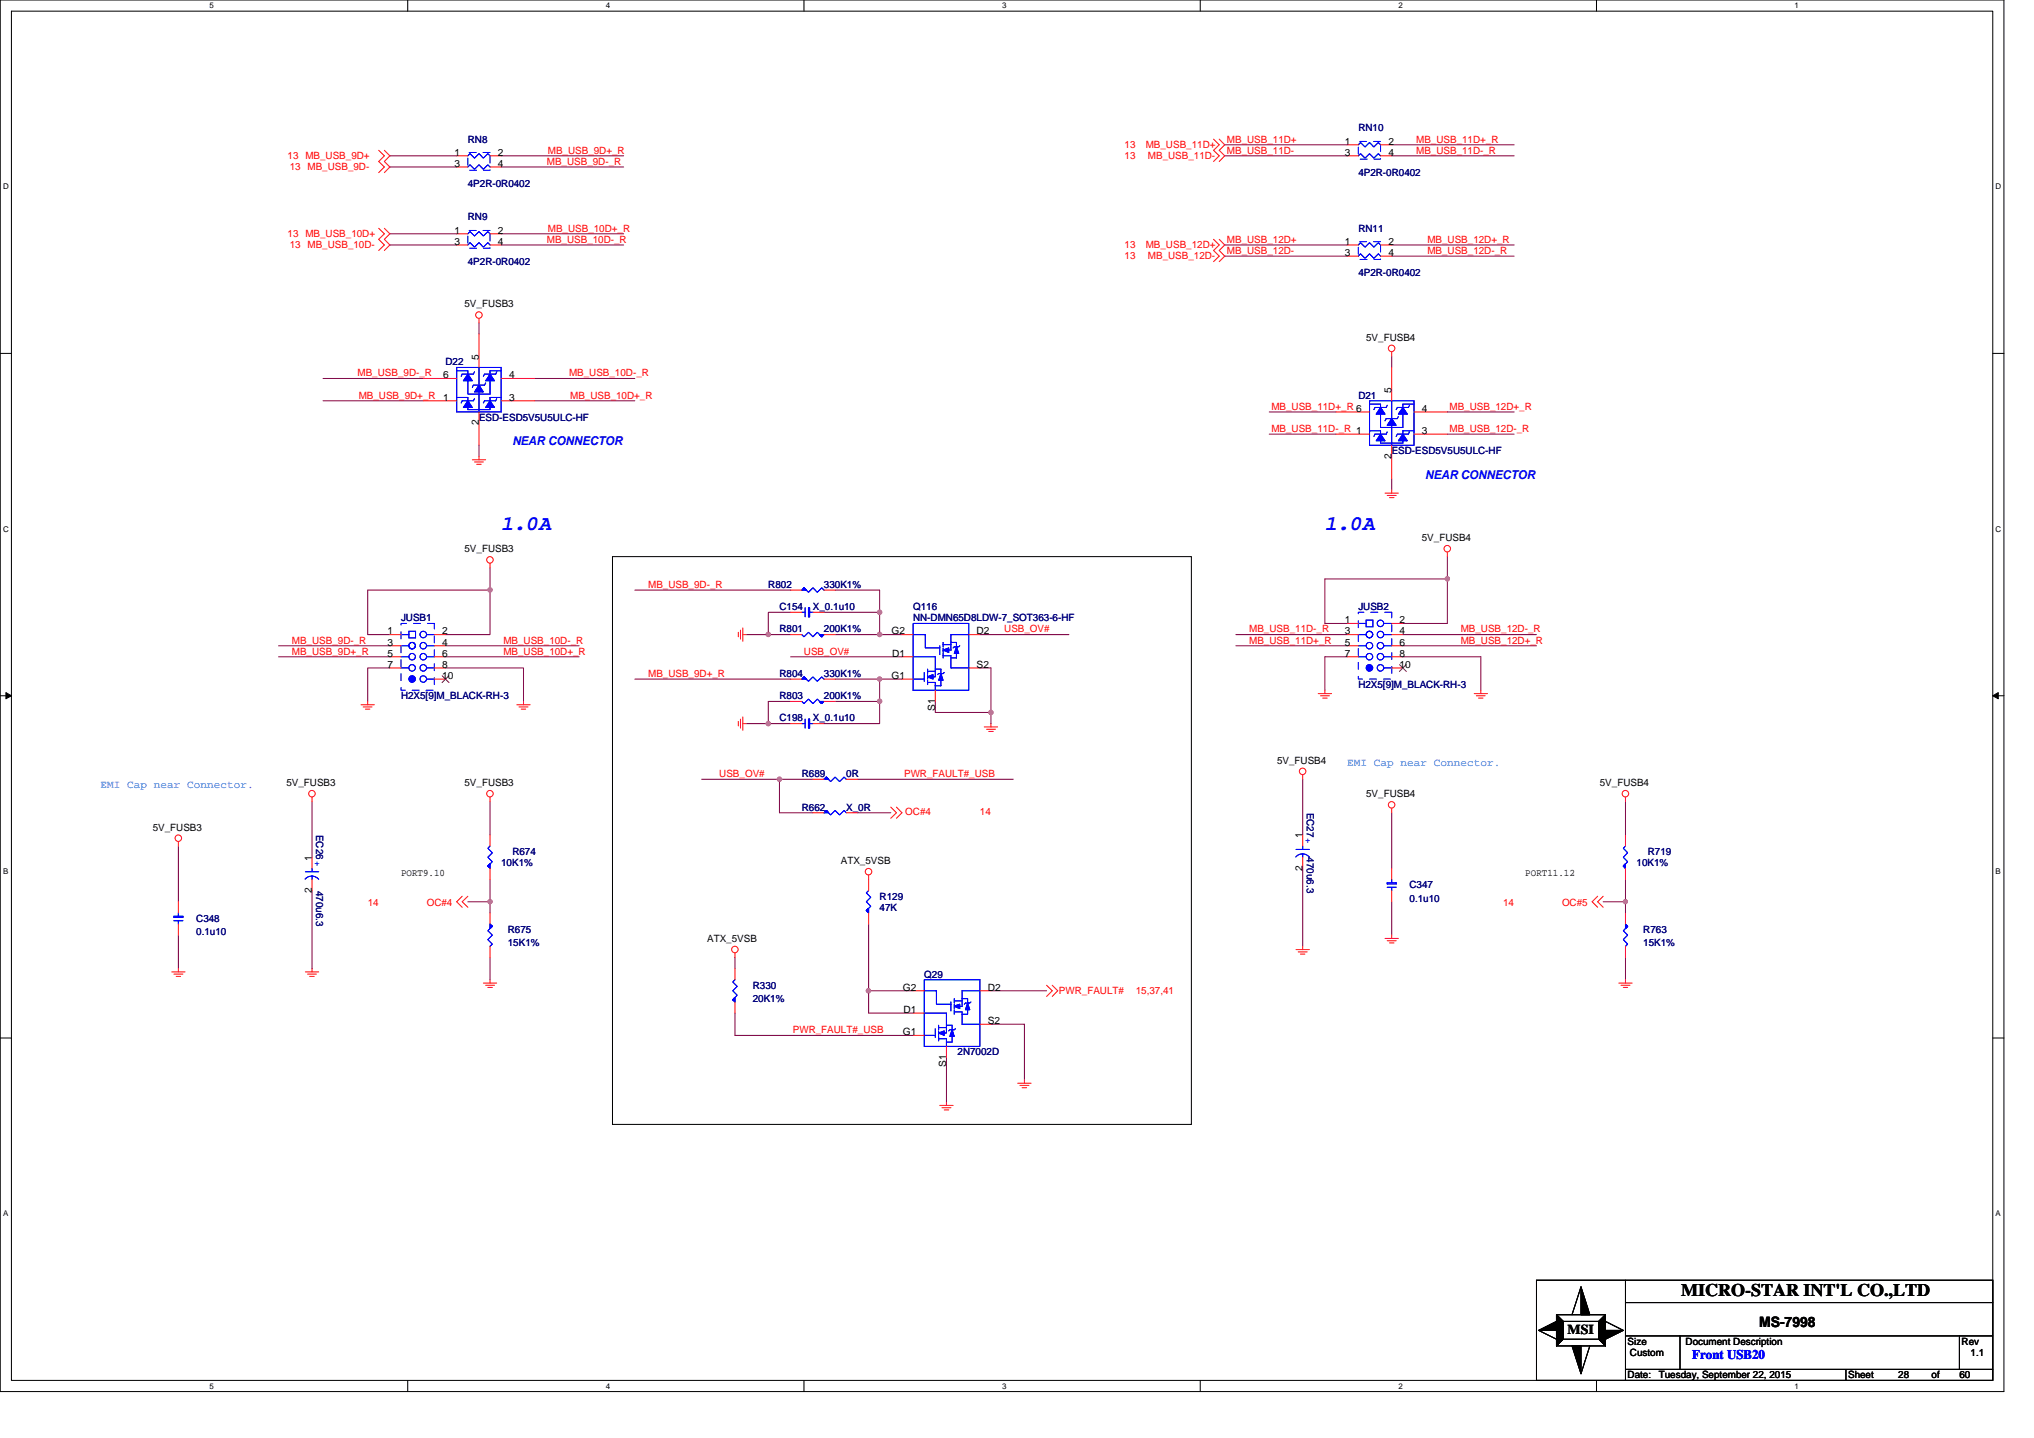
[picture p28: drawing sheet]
<svg xmlns="http://www.w3.org/2000/svg" width="297mm" height="210mm" viewBox="0 0 297 210" stroke-linecap="round" stroke-linejoin="round" font-family="sans-serif">
<defs><g id="words">
<g font-size="3.1" fill="#00f">
<text x="73.2" y="77.4">1.0A</text>
<text x="193.5" y="77.4">1.0A</text>
</g>
<text font-size="2.6" x="245.5" y="189.3">MICRO-STAR INT'L CO.,LTD</text>
<text font-size="2.1" x="256.9" y="193.8">MS-7998</text>
<text font-size="2" x="228.9" y="194.8">MSI</text>
<text font-size="1.9" fill="#00f" x="247.1" y="198.5">Front USB20</text>
<g font-size="1.8" fill="#00f">
<text x="74.8" y="65">NEAR CONNECTOR</text>
<text x="208.1" y="69.9">NEAR CONNECTOR</text>
</g>
<g font-size="1.6" fill="#0080ff">
<text x="196.7" y="111.8">EMI Cap near Connector.</text>
<text x="14.7" y="115.1">EMI Cap near Connector.</text>
</g>
<g font-size="1.5" fill="#f00">
<text x="42" y="23.3">13 MB_USB_9D+</text>
<text x="80" y="22.4">MB_USB_9D+_R</text>
<text x="164.2" y="23.3">13</text>
<text x="164.2" y="21.6">13</text>
<text x="167.3" y="21.6">MB_USB_11D+</text>
<text x="167.6" y="23.3">MB_USB_11D-</text>
<text x="179.2" y="20.8">MB_USB_11D+</text>
<text x="179.2" y="22.4">MB_USB_11D-</text>
<text x="206.8" y="22.4">MB_USB_11D-_R</text>
<text x="206.8" y="20.8">MB_USB_11D+_R</text>
<text x="42.3" y="24.9">13 MB_USB_9D-</text>
<text x="79.9" y="24.1">MB_USB_9D-_R</text>
<text x="42" y="34.6">13 MB_USB_10D+</text>
<text x="79.9" y="35.5">MB_USB_10D-_R</text>
<text x="80" y="33.8">MB_USB_10D+_R</text>
<text x="179.2" y="35.5">MB_USB_12D+</text>
<text x="208.4" y="35.5">MB_USB_12D+_R</text>
<text x="42.3" y="36.3">13 MB_USB_10D-</text>
<text x="164.2" y="37.9">13</text>
<text x="164.2" y="36.3">13</text>
<text x="167.3" y="36.3">MB_USB_12D+</text>
<text x="167.6" y="37.9">MB_USB_12D-</text>
<text x="179.2" y="37.1">MB_USB_12D-</text>
<text x="208.4" y="37.1">MB_USB_12D-_R</text>
<text x="52.2" y="54.9">MB_USB_9D-_R</text>
<text x="52.4" y="58.2">MB_USB_9D+_R</text>
<text x="83.1" y="54.9">MB_USB_10D-_R</text>
<text x="83.3" y="58.2">MB_USB_10D+_R</text>
<text x="185.7" y="59.8">MB_USB_11D+_R 6</text>
<text x="211.7" y="59.8">MB_USB_12D+_R</text>
<text x="185.7" y="63.1">MB_USB_11D-_R 1</text>
<text x="211.7" y="63.1">MB_USB_12D-_R</text>
<text x="94.7" y="85.9">MB_USB_9D-_R</text>
<text x="42.6" y="95.6">MB_USB_9D+_R</text>
<text x="42.6" y="94">MB_USB_9D-_R</text>
<text x="73.5" y="94">MB_USB_10D-_R</text>
<text x="73.5" y="95.6">MB_USB_10D+_R</text>
<text x="117.4" y="95.6">USB_OV#</text>
<text x="146.7" y="92.4">USB_OV#</text>
<text x="182.4" y="94">MB_USB_11D+_R</text>
<text x="182.4" y="92.4">MB_USB_11D-_R</text>
<text x="213.3" y="92.4">MB_USB_12D-_R</text>
<text x="213.3" y="94">MB_USB_12D+_R</text>
<text x="94.7" y="98.8">MB_USB_9D+_R</text>
<text x="105" y="113.5">USB_OV#</text>
<text x="132" y="113.5">PWR_FAULT#_USB</text>
<text x="132.2" y="119">OC#4</text>
<text x="143.1" y="119">14</text>
<text x="53.7" y="132.3">14</text>
<text x="62.3" y="132.3">OC#4</text>
<text x="219.5" y="132.3">14</text>
<text x="228.1" y="132.3">OC#5</text>
<text x="154.6" y="145.2">PWR_FAULT#</text>
<text x="165.9" y="145.2">15,37,41</text>
<text x="115.8" y="150.9">PWR_FAULT#_USB</text>
</g>
<g font-size="1.5">
<text x="66.4" y="22.7">1</text>
<text x="72.7" y="22.7">2</text>
<text x="196.4" y="21.1">1</text>
<text x="196.4" y="22.7">3</text>
<text x="202.8" y="21.1">2</text>
<text x="202.8" y="22.7">4</text>
<text x="66.4" y="24.4">3</text>
<text x="72.7" y="24.4">4</text>
<text x="66.4" y="34.1">1</text>
<text x="66.4" y="35.8">3</text>
<text x="72.7" y="34.1">2</text>
<text x="72.7" y="35.8">4</text>
<text x="196.4" y="35.8">1</text>
<text x="202.8" y="35.8">2</text>
<text x="196.4" y="37.4">3</text>
<text x="202.8" y="37.4">4</text>
<text x="67.8" y="44.9">5V_FUSB3</text>
<text x="69.9" y="52.5" transform="rotate(-90 69.9 52.5)">5</text>
<text x="199.5" y="49.8">5V_FUSB4</text>
<text x="64.7" y="55.2">6</text>
<text x="64.7" y="58.5">1</text>
<text x="74.3" y="58.5">3</text>
<text x="74.3" y="55.2">4</text>
<text x="203.2" y="57.4" transform="rotate(-90 203.2 57.4)">5</text>
<text x="69.9" y="62.1" transform="rotate(-90 69.9 62.1)">2</text>
<text x="207.6" y="63.4">3</text>
<text x="207.6" y="60.1">4</text>
<text x="203.2" y="67" transform="rotate(-90 203.2 67)">2</text>
<text x="67.8" y="80.6">5V_FUSB3</text>
<text x="207.6" y="79">5V_FUSB4</text>
<text x="56.6" y="92.6">1</text>
<text x="56.6" y="94.3">3</text>
<text x="56.6" y="95.9">5</text>
<text x="64.6" y="92.6">2</text>
<text x="64.6" y="94.3">4</text>
<text x="64.6" y="95.9">6</text>
<text x="130.2" y="92.6">G2</text>
<text x="130.3" y="95.9">D1</text>
<text x="142.6" y="92.6">D2</text>
<text x="196.4" y="91">1</text>
<text x="196.4" y="92.6">3</text>
<text x="196.4" y="95.9">7</text>
<text x="196.4" y="94.3">5</text>
<text x="204.4" y="91">2</text>
<text x="204.4" y="92.6">4</text>
<text x="204.4" y="94.3">6</text>
<text x="204.4" y="95.9">8</text>
<text x="56.6" y="97.5">7</text>
<text x="64.6" y="97.5">8</text>
<text x="64.6" y="99.1">10</text>
<text x="130.2" y="99.1">G1</text>
<text x="142.6" y="97.5">S2</text>
<text x="204.4" y="97.5">10</text>
<text x="136.6" y="103.8" transform="rotate(-90 136.6 103.8)">S1</text>
<text x="186.5" y="111.5">5V_FUSB4</text>
<text x="41.8" y="114.8">5V_FUSB3</text>
<text x="67.8" y="114.8">5V_FUSB3</text>
<text x="199.5" y="116.4">5V_FUSB4</text>
<text x="233.6" y="114.8">5V_FUSB4</text>
<text x="22.3" y="121.3">5V_FUSB3</text>
<text x="45.5" y="125.7" transform="rotate(-90 45.5 125.7)">1</text>
<text x="190.2" y="122.4" transform="rotate(-90 190.2 122.4)">1</text>
<text x="45.5" y="130.4" transform="rotate(-90 45.5 130.4)">2</text>
<text x="58.6" y="128">PORT9.10</text>
<text x="122.8" y="126.2">ATX_5VSB</text>
<text x="190.2" y="127.1" transform="rotate(-90 190.2 127.1)">2</text>
<text x="222.8" y="128">PORT11.12</text>
<text x="103.3" y="137.5">ATX_5VSB</text>
<text x="131.8" y="144.7">G2</text>
<text x="131.9" y="147.9">D1</text>
<text x="144.2" y="149.5">S2</text>
<text x="144.2" y="144.7">D2</text>
<text x="131.8" y="151.2">G1</text>
<text x="138.2" y="155.8" transform="rotate(-90 138.2 155.8)">S1</text>
<text x="237.7" y="196.4">Size</text>
<text x="246.2" y="196.4">Document Description</text>
<text x="286.5" y="196.4">Rev</text>
<text x="237.7" y="201.3">Date:</text>
<text x="238" y="198">Custom</text>
<text x="242.2" y="201.3">Tuesday, September 22, 2015</text>
<text x="269.9" y="201.3">Sheet</text>
<text x="277.2" y="201.3">28</text>
<text x="282.1" y="201.3">of</text>
<text x="286.1" y="201.3">60</text>
<text x="287.8" y="198">1.1</text>
</g>
<g font-size="1.5" fill="#000080">
<text x="68.3" y="20.8">RN8</text>
<text x="198.4" y="19.2">RN10</text>
<text x="68.3" y="27.3">4P2R-0R0402</text>
<text x="198.4" y="25.7">4P2R-0R0402</text>
<text x="68.3" y="32.2">RN9</text>
<text x="198.4" y="33.8">RN11</text>
<text x="68.3" y="38.7">4P2R-0R0402</text>
<text x="198.4" y="40.3">4P2R-0R0402</text>
<text x="65.1" y="53.3">D22</text>
<text x="198.4" y="58.2">D21</text>
<text x="70" y="61.5">ESD-ESD5V5U5ULC-HF</text>
<text x="203.2" y="66.3">ESD-ESD5V5U5ULC-HF</text>
<text x="112.2" y="85.9">R802</text>
<text x="113.8" y="89.1">C154</text>
<text x="118.7" y="89.1">X_0.1u10</text>
<text x="120.3" y="85.9">330K1%</text>
<text x="133.3" y="89.1">Q116</text>
<text x="198.4" y="89.1">JUSB2</text>
<text x="58.6" y="90.7">JUSB1</text>
<text x="113.8" y="92.4">R801</text>
<text x="120.3" y="92.4">200K1%</text>
<text x="133.3" y="90.7">NN-DMN65D8LDW-7_SOT363-6-HF</text>
<text x="113.8" y="98.8">R804</text>
<text x="120.3" y="98.8">330K1%</text>
<text x="198.4" y="100.5">H2X5[9]M_BLACK-RH-3</text>
<text x="58.6" y="102.1">H2X5[9]M_BLACK-RH-3</text>
<text x="113.8" y="102.1">R803</text>
<text x="113.8" y="105.3">C198</text>
<text x="118.7" y="105.3">X_0.1u10</text>
<text x="120.3" y="102.1">200K1%</text>
<text x="117.1" y="113.5">R689</text>
<text x="123.6" y="113.5">0R</text>
<text x="117.1" y="118.4">R662</text>
<text x="123.6" y="118.4">X_0R</text>
<text x="190.8" y="118.7" transform="rotate(90 190.8 118.7)">EC27+</text>
<text x="46.2" y="121.9" transform="rotate(90 46.2 121.9)">EC26+</text>
<text x="74.8" y="124.9">R674</text>
<text x="190.8" y="125.2" transform="rotate(90 190.8 125.2)">470u6.3</text>
<text x="240.6" y="124.9">R719</text>
<text x="46.2" y="130" transform="rotate(90 46.2 130)">470u6.3</text>
<text x="73.2" y="126.5">10K1%</text>
<text x="128.5" y="131.4">R129</text>
<text x="205.8" y="129.7">C347</text>
<text x="205.8" y="131.7">0.1u10</text>
<text x="239" y="126.5">10K1%</text>
<text x="28.7" y="134.6">C348</text>
<text x="28.7" y="136.6">0.1u10</text>
<text x="74.2" y="136.2">R675</text>
<text x="128.5" y="133">47K</text>
<text x="240" y="136.2">R763</text>
<text x="74.2" y="138.2">15K1%</text>
<text x="135" y="142.7">Q29</text>
<text x="240" y="138.2">15K1%</text>
<text x="109.9" y="144.4">R330</text>
<text x="109.9" y="146.3">20K1%</text>
<text x="139.8" y="154.1">2N7002D</text>
</g>
<g font-size="1.2">
<text x="30.6" y="1.2">5</text>
<text x="88.5" y="1.2">4</text>
<text x="146.3" y="1.2">3</text>
<text x="204.2" y="1.2">2</text>
<text x="262.1" y="1.2">1</text>
<text x=".5" y="27.6">D</text>
<text x="291.4" y="27.6">D</text>
<text x=".5" y="77.6">C</text>
<text x="291.4" y="77.6">C</text>
<text x=".5" y="127.6">B</text>
<text x="291.4" y="127.6">B</text>
<text x=".5" y="177.6">A</text>
<text x="291.4" y="177.6">A</text>
<text x="30.6" y="202.8">5</text>
<text x="88.5" y="202.8">4</text>
<text x="146.3" y="202.8">3</text>
<text x="204.2" y="202.8">2</text>
<text x="262.1" y="202.8">1</text>
</g>
</g></defs>
<path d="M0 0h292.6v203.2h-292.6zM1.7 1.6h289.3v200h-289.3z" fill="none" stroke="#000" stroke-width=".15"/>
<g fill="#fff">
<path d="M30.6 .2h.6v1.3h-.6z"/>
<path d="M30.6 201.8h.6v1.3h-.6z"/>
</g>
<path d="M59.5 0v1.6M59.5 201.6v1.6" fill="none" stroke="#000" stroke-width=".15"/>
<g fill="#fff">
<path d="M88.5 .2h.6v1.3h-.6z"/>
<path d="M88.5 201.8h.6v1.3h-.6z"/>
</g>
<path d="M117.4 0v1.6M117.4 201.6v1.6" fill="none" stroke="#000" stroke-width=".15"/>
<g fill="#fff">
<path d="M146.3 .2h.7v1.3h-.7z"/>
<path d="M146.3 201.8h.7v1.3h-.7z"/>
</g>
<path d="M175.3 0v1.6M175.3 201.6v1.6" fill="none" stroke="#000" stroke-width=".15"/>
<g fill="#fff">
<path d="M204.2 .2h.6v1.3h-.6z"/>
<path d="M204.2 201.8h.6v1.3h-.6z"/>
</g>
<path d="M233.1 0v1.6M233.1 201.6v1.6" fill="none" stroke="#000" stroke-width=".15"/>
<g fill="#fff">
<path d="M262.1 .2h.6v1.3h-.6z"/>
<path d="M262.1 201.8h.6v1.3h-.6z"/>
<path d="M.5 26.6h.8v1.3h-.8z"/>
<path d="M291.4 26.6h.9v1.3h-.9z"/>
<path d="M.5 76.6h.8v1.3h-.8z"/>
<path d="M291.4 76.6h.9v1.3h-.9z"/>
</g>
<path d="M0 51.6h1.7M291 51.6h1.6" fill="none" stroke="#000" stroke-width=".15"/>
<g fill="#fff">
<path d="M.5 126.6h.7v1.3h-.7z"/>
<path d="M291.4 126.6h.8v1.3h-.8z"/>
</g>
<path d="M0 101.6h1.7M291 101.6h1.6" fill="none" stroke="#000" stroke-width=".15"/>
<path d="M.9 101.1l.8 .5-.8 .4zM291 101.6l.8-.5v.9z" fill="#000" stroke="#000" stroke-width=".15"/>
<g fill="#fff">
<path d="M.5 176.6h.7v1.2h-.7z"/>
<path d="M291.4 176.6h.8v1.2h-.8z"/>
</g>
<g fill="none" stroke="#000" stroke-width=".15">
<path d="M89.4 81.3h84.6v82.9h-84.6zM0 151.6h1.7M291 151.6h1.6M224.4 186.9h66.6v14.7h-66.6zM224.7 194.3l2.6 1.3M227.3 192h7.2v4.5h-7.2zM227.3 192l1 1M228.3 193h5.2v2.6h-5.2zM228.3 195.6l-1 .9M230.9 187.9l-1.3 4.1M232.2 196.5l-1.3 4.1M233.5 195.6l1 .9"/>
<path d="M234.5 193l2.6 1.3M234.5 192l-1 1M237.4 190.2h53.6M237.4 186.9v14.7M237.4 200h53.6M237.4 195.1h53.6M245.3 195.1v4.9M269.6 200v1.6M286.1 195.1v4.9"/>
</g>
<g fill="none" stroke="#800040" stroke-width=".15">
<path d="M56.9 34.1h9.8M56.9 35.8h9.8M56.9 24.4h9.8M56.9 22.8h9.8M73.2 34.1h17.9M73.2 35.8h17.9M73.2 22.8h17.9M73.2 24.4h17.9M178.9 35.8h17.8M178.9 37.4h17.8M178.9 21.1h17.8M178.9 22.8h17.8"/>
<path d="M203.2 21.1h17.9M203.2 35.8h17.9M203.2 22.8h17.9M203.2 37.4h17.9M47.2 58.5h14.6M47.2 55.3h14.6M70 47.1v1.7M78.1 58.5h14.6M78.1 55.3h14.6M203.2 52v1.7M70 65v1.7M185.4 60.2h9.7"/>
<path d="M185.4 63.4h9.7M203.2 69.9v1.6M211.4 60.2h9.7M211.4 63.4h9.7M40.7 95.9h16.2M40.7 94.3h16.2M56.9 97.5h-3.2v4.9M65.1 97.5h11.4v4.9M65.1 94.3h19.5M65.1 95.9h19.5M71.6 82.9v3.3M71.6 86.2h-17.9v6.5h3.2"/>
<path d="M71.6 86.2v6.5h-6.5M92.7 86.2h22.8M92.7 99.2h22.8M112.2 92.7h3.3M115.5 95.9h16.2M115.5 89.4h-3.3v3.3h-3.2M122 92.7h6.5M122 86.2h6.5v3.2h-8.2M122 99.2h6.5M128.5 99.2v3.2M128.5 89.4v3.3M128.5 92.7h3.2"/>
<path d="M128.5 99.2h3.2M143.1 92.7h13M143.1 97.5h1.6v6.5M180.5 94.3h16.2M180.5 92.7h16.2M196.7 95.9h-3.2v4.9M204.9 95.9h11.4v4.9M204.9 92.7h19.5M204.9 94.3h19.5M211.4 81.3v3.2M211.4 84.5v6.5h-6.5M211.4 84.5h-17.9v6.5h3.2"/>
<path d="M45.6 117.1v8.1M71.6 117.1v4.8M102.5 113.8h11.3v4.9h4.9M109 105.7h3.2M112.2 105.7h3.3M113.8 113.8h4.9M115.5 102.4h-3.3v3.3M122 102.4h6.5M125.2 113.8h22.8M125.2 118.7h4.9M128.5 102.4v3.3h-8.2M136.6 102.4v1.6h8.1"/>
<path d="M144.7 104v1.7M190.2 113.8v8.1M203.2 118.7v8.1M237.4 117.1v4.8M26.1 136.5v4.9M26.1 123.5v8.2M45.6 130v11.4M68.3 131.7h3.3M71.6 131.7v1.6M71.6 139.8v3.3M71.6 128.4v3.3M107.3 139.8v1.6"/>
<path d="M126.8 134.9v9.8M190.2 126.8v11.4M203.2 131.7v4.8M234.1 131.7h3.3M237.4 131.7v1.6M237.4 139.8v3.3M237.4 128.4v3.3M107.3 147.9v3.3h26M126.8 144.7v3.2h6.5M126.8 144.7h6.5M138.2 154.4v6.5M144.7 149.6h4.9v8.1"/>
<path d="M144.7 144.7h8.1"/>
</g>
<g fill="#f0f" stroke="#f0f" stroke-width=".15">
<circle cx="71.6" cy="86.1" r=".32"/>
<circle cx="211.4" cy="84.5" r=".32"/>
<circle cx="237.4" cy="131.7" r=".31"/>
<circle cx="112.2" cy="92.6" r=".32"/>
<circle cx="128.5" cy="92.6" r=".32"/>
<circle cx="112.2" cy="105.7" r=".32"/>
<circle cx="128.5" cy="102.4" r=".32"/>
<circle cx="128.5" cy="99.2" r=".31"/>
<circle cx="128.5" cy="89.4" r=".32"/>
<circle cx="144.7" cy="104" r=".32"/>
<circle cx="113.8" cy="113.8" r=".32"/>
<circle cx="126.8" cy="144.7" r=".32"/>
<circle cx="71.6" cy="131.7" r=".31"/>
</g>
<g fill="none" stroke="#f00" stroke-width=".15">
<path d="M55.3 33.3l.8 .8-.8 .8 .8 .9-.8 .8M55.3 21.9l.8 .9-.8 .8 .8 .8-.8 .8M56.1 33.3l.8 .8-.8 .8 .8 .9-.8 .8M56.1 21.9l.8 .9-.8 .8 .8 .8-.8 .8M66.7 35.8h1.6M66.7 22.8h1.6M66.7 34.1h1.6M66.7 24.4h1.6M71.6 35.8h1.6M71.6 22.8h1.6M71.6 34.1h1.6M71.6 24.4h1.6"/>
<path d="M177.2 34.9l.9 .9-.9 .8 .9 .8-.9 .8M177.2 20.3l.9 .8-.9 .8 .9 .9-.9 .8M178.1 34.9l.8 .9-.8 .8 .8 .8-.8 .8M178.1 20.3l.8 .8-.8 .8 .8 .9-.8 .8M196.7 35.8h1.7M196.7 37.4h1.7M196.7 21.1h1.7M196.7 22.8h1.7M201.6 35.8h1.6M201.6 37.4h1.6M201.6 21.1h1.6M201.6 22.8h1.6"/>
<path d="M61.8 55.3h4.9M61.8 58.5h4.9M70 46.5v.6M70 48.8v4.9M73.2 55.3h4.9M73.2 58.5h4.9M203.2 51.4v.6M203.2 53.7v4.8M69 67.1h1.9M69.3 67.5h1.3M69.6 67.8h.7M70 66.7v.4"/>
<path d="M70 60.2v4.8M195.1 60.2h4.9M195.1 63.4h4.9M202.3 72h1.9M202.6 72.3h1.3M202.9 72.7h.7M203.2 71.5v.5M203.2 65v4.9M206.5 60.2h4.9M206.5 63.4h4.9M56.9 92.7h1.7M56.9 94.3h1.7"/>
<path d="M56.9 95.9h1.7M56.9 97.5h1.7M63.4 92.7h1.7M63.4 94.3h1.7M63.4 95.9h1.7M63.4 97.5h1.7M63.4 99.2h1.7M71.6 82.3v.6M107.8 92.3v.7M108.1 92v1.3M108.5 91.7v1.9M108.5 92.7h.5"/>
<path d="M115.5 92.7h1.6M115.5 99.2h1.6M115.5 86.2h1.6M115.5 89.4h1.6M118.7 89.4h1.6M120.3 92.7h1.7M120.3 99.2h1.7M120.3 86.2h1.7M131.7 92.7h1.6M131.7 95.9h1.6M131.7 99.2h1.6M141.5 92.7h1.6"/>
<path d="M141.5 97.5h1.6M196.7 91h1.7M196.7 92.7h1.7M196.7 94.3h1.7M196.7 95.9h1.7M203.2 91h1.7M203.2 92.7h1.7M203.2 94.3h1.7M203.2 95.9h1.7M203.2 97.5h1.7M211.4 80.6v.7M45.6 116.4v.7"/>
<path d="M52.7 102.9h2M53 103.2h1.3M53.4 103.5h.6M53.7 102.4v.5M71.6 116.4v.7M75.5 102.9h1.9M75.8 103.2h1.3M76.1 103.5h.7M76.5 102.4v.5M107.8 105.3v.7M108.1 105v1.3M108.5 104.7v1.9"/>
<path d="M108.5 105.7h.5M115.5 102.4h1.6M115.5 105.7h1.6M118.7 118.7h1.6M118.7 113.8h1.6M118.7 105.7h1.6M120.3 102.4h1.7M123.6 118.7h1.6M123.6 113.8h1.6M130.1 117.9l.8 .8-.8 .8M130.9 117.9l.8 .8-.8 .8M136.6 100.8v1.6"/>
<path d="M143.7 106.2h2M144.1 106.5h1.3M144.4 106.8h.7M144.7 105.7v.5M190.2 113.1v.7M192.5 101.3h2M192.8 101.6h1.3M193.2 101.9h.6M193.5 100.8v.5M203.2 118v.7M215.3 101.3h1.9M215.6 101.6h1.3"/>
<path d="M215.9 101.9h.7M216.3 100.8v.5M237.4 116.4v.7M26.1 122.9v.6M26.1 131.7v1.6M26.1 134.9v1.6M45.6 125.2v1.6M45.6 128.4v1.6M67.5 130.9l-.8 .8 .8 .8M68.3 130.9l-.8 .8 .8 .8M71.6 121.9v1.6M71.6 126.8v1.6"/>
<path d="M71.6 133.3v1.6M71.6 138.2v1.6M107.3 139.1v.7M126.8 127.8v2.2M126.8 133.3v1.6M189.3 138.7h1.9M189.6 139h1.3M189.9 139.3h.7M190.2 138.2v.5M190.2 121.9v1.6M190.2 125.2v1.6M202.3 137h1.9"/>
<path d="M202.6 137.4h1.3M202.9 137.7h.7M203.2 136.5v.5M203.2 126.8v1.6M203.2 130v1.7M233.3 130.9l-.8 .8 .8 .8M234.1 130.9l-.8 .8 .8 .8M237.4 121.9v1.6M237.4 126.8v1.6M237.4 133.3v1.6M237.4 138.2v1.6M25.1 141.9h1.9"/>
<path d="M25.4 142.2h1.3M25.7 142.6h.7M26.1 141.4v.5M44.6 141.9h1.9M44.9 142.2h1.3M45.2 142.6h.7M45.6 141.4v.5M70.6 143.6h1.9M70.9 143.9h1.3M71.2 144.2h.7M71.6 143.1v.5M107.3 141.4v1.7"/>
<path d="M107.3 146.3v1.6M133.3 144.7h1.7M133.3 147.9h1.7M133.3 151.2h1.7M138.2 152.8v1.6M143.1 144.7h1.6M143.1 149.6h1.6M148.6 158.2h2M148.9 158.5h1.4M149.3 158.8h.6M149.6 157.7v.5M152.8 143.9l.9 .8-.9 .8"/>
<path d="M153.7 143.9l.8 .8-.8 .8M236.4 143.6h2M236.7 143.9h1.3M237.1 144.2h.6M237.4 143.1v.5M137.2 161.4h2M137.6 161.8h1.3M137.9 162.1h.7M138.2 160.9v.5"/>
<circle cx="69.9" cy="46" r=".48"/>
<circle cx="203.2" cy="50.9" r=".48"/>
<circle cx="71.6" cy="81.8" r=".48"/>
<circle cx="211.4" cy="80.1" r=".48"/>
<circle cx="45.6" cy="115.9" r=".48"/>
<circle cx="71.6" cy="115.9" r=".48"/>
<circle cx="190.2" cy="112.6" r=".48"/>
<circle cx="203.2" cy="117.5" r=".48"/>
<circle cx="237.4" cy="115.9" r=".48"/>
<circle cx="26" cy="122.4" r=".48"/>
<circle cx="107.3" cy="138.6" r=".48"/>
<circle cx="126.8" cy="127.3" r=".48"/>
</g>
<g fill="#000" stroke="#000" stroke-width=".15">
<path d="M224.7 194.3l2.6-1.3v1.3zM230.9 187.9l1.3 4.1h-1.3zM234.5 194.3h2.6l-2.6 1.3zM229.6 196.5h1.3v4.1z"/>
<path d="M227.3 192l1 1v2.6l-1 .9z" fill-rule="evenodd"/>
<path d="M227.3 192l1 1v2.6l-1 .9z" fill-rule="evenodd"/>
<path d="M227.3 192l1 1v2.6l-1 .9z" fill-rule="evenodd"/>
<path d="M234.5 192v4.5l-1-.9v-2.6z" fill-rule="evenodd"/>
<path d="M234.5 192v4.5l-1-.9v-2.6z" fill-rule="evenodd"/>
<path d="M234.5 192v4.5l-1-.9v-2.6z" fill-rule="evenodd"/>
</g>
<g fill="none" stroke="#00f" stroke-width=".15">
<path d="M68.3 34.1l.3-.3 .7 .7 .7-.7 .6 .7 .6-.7 .4 .3M68.3 35.8l.3-.4 .7 .7 .7-.7 .6 .7 .6-.7 .4 .4M68.3 22.8l.3-.4 .7 .7 .7-.7 .6 .7 .6-.7 .4 .4M68.3 24.4l.3-.3 .7 .6 .7-.6 .6 .6 .6-.6 .4 .3M198.4 35.8l.3-.4 .6 .7 .7-.7 .6 .7 .7-.7 .3 .4M198.4 37.4l.3-.3 .6 .6 .7-.6 .6 .6 .7-.6 .3 .3M198.4 21.1l.3-.3 .6 .7 .7-.7 .6 .7 .7-.7 .3 .3M198.4 22.8l.3-.4 .6 .7 .7-.7 .6 .7 .7-.7 .3 .4M66.7 53.7h6.5v6.5h-6.5zM66.7 54.1h1.6v.5M66.7 58h1.6v.7M68.3 56.9h.1"/>
<path d="M68.3 59.5v.3h3.3v-.3M68.3 55.6v2h3.3v-2M69.3 58.2l-.2 .3h-1.6l-.2 .3M69.3 54.3l-.2 .3h-1.6l-.2 .3M70 53.7v2.9M70 57.2v3M70.9 55.9l-.1 .3h-1.7l-.1 .4M72.5 58.2l-.1 .3h-1.6l-.2 .3M72.5 54.3l-.1 .3h-1.6l-.2 .3M73.2 58h-1.6v.7M73.2 54.1h-1.6v.5M200 59h1.6v.5"/>
<path d="M200 58.5h6.5v6.5h-6.5zM202.6 59.2l-.2 .3h-1.6l-.2 .3M203.2 58.5v2.9M205.8 59.2l-.1 .3h-1.6l-.2 .3M206.5 59h-1.6v.5M200 62.9h1.6v.7M201.6 61.8h.1M201.6 64.4v.3h3.3v-.3M201.6 60.5v1.9h3.3v-1.9M202.6 63.1l-.2 .3h-1.6l-.2 .3M203.2 62.1v2.9M204.2 60.8l-.1 .3h-1.7l-.1 .3"/>
<path d="M205.8 63.1l-.1 .3h-1.6l-.2 .3M206.5 62.9h-1.6v.7M58.6 92.7h1.1M58.6 94.3h1.1M58.6 95.9h1.1M58.6 97.5h1.1M59.7 92.2h1v1h-1zM62.3 92.7h1.1M62.3 94.3h1.1M62.3 95.9h1.1M62.3 97.5h1.1M62.3 99.2h1.1"/>
<path d="M117.1 92.7l.3 .3 .7-.7 .6 .7 .7-.7 .6 .7 .3-.3M117.1 99.2l.3-.4 .7 .7 .6-.7 .7 .7 .6-.7 .3 .4M117.1 86.2l.3-.4 .7 .7 .6-.7 .7 .7 .6-.7 .3 .4M117.1 89.4h.5M117.6 88.8v1.3M118.1 88.8h.1v1.3h-.1zM118.2 89.4h.5M133.3 92.7h1.8v1.9h2.1M133.3 99.2h1.7M133.3 95.9h3.3v2.1M133.3 91h8.2v9.8h-8.2zM135 98.2v1.3"/>
<path d="M135.5 98h1.1M135.5 99.7h1.1v.4M135.5 98.5v.7M135.5 99.3v.7M135.5 97.7v.7M136.6 97.7h.8v2.4h-.8M136.6 98v.8h-.3M137.2 94.3v1.3M137.7 95.8h1.2v1.7h2.6M137.7 94.6v.7M137.7 93.8v.6M137.7 95.4v.7"/>
<path d="M137.7 94.1h1.2M137.9 98.2l-.2 .2h-.6l-.2 .1M138.9 93.8h.8v2.3h-.8M138.9 94.1v.8h-.3M140.2 94.3l-.2 .1h-.6l-.2 .2M141.5 92.7h-2.6v1.4M198.4 91h1.1M198.4 92.7h1.1M198.4 94.3h1.1M198.4 95.9h1.1M199.5 90.6h1v.9h-1zM202.1 91h1.1"/>
<path d="M202.1 92.7h1.1M202.1 94.3h1.1M202.1 95.9h1.1M202.1 97.5h1.1M117.1 102.4l.3 .3 .7-.6 .6 .6 .7-.6 .6 .6 .3-.3M117.1 105.7h.5M117.6 105v1.3M118.1 105h.1v1.3h-.1zM118.2 105.7h.5M120.3 118.7l.4-.4 .6 .7 .7-.7 .6 .7 .7-.7 .3 .4M120.3 113.8l.4-.3 .6 .6 .7-.6 .6 .6 .7-.6 .3 .3M136.6 100.1v.7"/>
<path d="M25.4 134.5h1.3M25.4 133.8h1.3v.2h-1.3zM26.1 133.3v.5M26.1 134.5v.4M44.6 128.4a1.29 1.29 0 0 1 1-.5h-.1a1.31 1.31 0 0 1 1 .5M44.6 127.3h1.9M45.6 127.9v.5M45.6 126.8v.5M71.6 134.9l.3 .4-.7 .6 .7 .6-.7 .7 .7 .7-.3 .3M71.6 123.5l-.4 .4 .7 .6-.7 .7 .7 .6-.7 .7 .4 .3M126.8 130l-.3 .4 .7 .6-.7 .7 .7 .6-.7 .7 .3 .3M189.2 125.1a1.29 1.29 0 0 1 1-.4 1.31 1.31 0 0 1 1 .5"/>
<path d="M189.3 124h1.9M190.2 124.7v.5M190.2 123.5v.5M202.6 128.9h1.3v.2h-1.3zM202.6 129.6h1.3M203.2 128.4v.5M203.2 129.6v.4M237.4 134.9l.3 .4-.6 .6 .6 .6-.6 .7 .6 .7-.3 .3M237.4 123.5l-.3 .4 .6 .6-.6 .7 .6 .6-.6 .7 .3 .3M107.3 143.1l-.3 .3 .7 .6-.7 .7 .7 .6-.7 .7 .3 .3M135 144.7h1.8v1.9h2.1M135 151.2h1.6"/>
<path d="M135 147.9h3.2v2.2M135 143.1h8.1v9.7h-8.1zM136.6 150.2v1.3M137.1 150.5v.7M137.1 151.3v.7M137.1 149.7v.7M137.1 150.1h1.1M137.1 151.7h1.1v.5M138.2 149.7h.8v2.5h-.8M138.2 152.2v.6M138.2 150.1v.8h-.3M138.9 146.3v1.3"/>
<path d="M139.4 147.8h1.1v1.8h2.6M139.4 146.6v.7M139.4 145.8v.7M139.4 147.4v.7M139.4 146.2h1.1M139.5 150.2l-.1 .2h-.7l-.1 .1M140.5 145.8h.8v2.3h-.8M140.5 146.2v.8h-.3M141.8 146.3l-.2 .2h-.6l-.2 .1M143.1 144.7h-2.6v1.5"/>
<circle cx="60.2" cy="97.5" r=".48"/>
<circle cx="60.2" cy="95.9" r=".48"/>
<circle cx="60.2" cy="94.3" r=".48"/>
<circle cx="61.8" cy="95.9" r=".48"/>
<circle cx="61.8" cy="92.7" r=".48"/>
<circle cx="61.8" cy="94.3" r=".48"/>
<circle cx="61.8" cy="97.5" r=".48"/>
<circle cx="61.8" cy="99.2" r=".48"/>
<circle cx="200" cy="92.7" r=".48"/>
<circle cx="200" cy="95.9" r=".48"/>
<circle cx="200" cy="94.3" r=".48"/>
<circle cx="201.6" cy="94.3" r=".48"/>
<circle cx="201.6" cy="97.5" r=".48"/>
<circle cx="201.6" cy="91" r=".48"/>
<circle cx="201.6" cy="92.7" r=".48"/>
<circle cx="201.6" cy="95.9" r=".48"/>
</g>
<g fill="#00f" stroke="#00f" stroke-width=".15">
<path d="M70 56.2l.6 1h-1.3z"/>
<path d="M71.6 54.6l.6 1h-1.3z"/>
<path d="M68.3 58.5l.7 1h-1.3z"/>
<path d="M68.3 54.6l.7 1h-1.3z"/>
<path d="M71.6 58.5l.6 1h-1.3z"/>
<path d="M203.2 61.1l.7 1h-1.3z"/>
<path d="M204.9 59.5l.6 1h-1.3z"/>
<path d="M201.6 63.4l.7 1h-1.3z"/>
<path d="M201.6 59.5l.7 1h-1.3z"/>
<path d="M204.9 63.4l.6 1h-1.3z"/>
<path d="M107.3 145.6v.7l-.3-.3z" fill-rule="evenodd"/>
<path d="M107.3 145.6v.7l-.3-.3z" fill-rule="evenodd"/>
<path d="M71.6 134.9l.3 .4-.3 .3 .3-.3-.3 .3z" fill-rule="evenodd"/>
<path d="M71.6 134.9l.3 .4-.3 .3 .3-.3-.3 .3z" fill-rule="evenodd"/>
<path d="M120.3 118.7l.4-.4 .3 .4-.3-.4 .3 .4z" fill-rule="evenodd"/>
<path d="M120.3 118.7l.4-.4 .3 .4-.3-.4 .3 .4z" fill-rule="evenodd"/>
<path d="M126.5 133l.3-.3v.6l-.3-.3 .3-.3z" fill-rule="evenodd"/>
<path d="M126.5 133l.3-.3v.6l-.3-.3 .3-.3z" fill-rule="evenodd"/>
<path d="M119.7 102.4h.6l-.3 .3z" fill-rule="evenodd"/>
<path d="M119.7 102.4h.6l-.3 .3z" fill-rule="evenodd"/>
<path d="M117.1 99.2l.3-.4 .3 .4-.3-.4 .3 .4z" fill-rule="evenodd"/>
<path d="M117.1 99.2l.3-.4 .3 .4-.3-.4 .3 .4z" fill-rule="evenodd"/>
<path d="M120.3 113.8l.4-.3 .3 .3-.3-.3 .3 .3z" fill-rule="evenodd"/>
<path d="M120.3 113.8l.4-.3 .3 .3-.3-.3 .3 .3z" fill-rule="evenodd"/>
<path d="M135.5 98.8l.8-.3v.7z" fill-rule="evenodd"/>
<path d="M137.7 94.9l.9-.3v.7z" fill-rule="evenodd"/>
<path d="M139.7 94.4l.3 1h-.6l.3-1h.1z" fill-rule="evenodd"/>
<path d="M137.4 98.4l.3 .9h-.6l.3-.9h.2z" fill-rule="evenodd"/>
<path d="M135.5 98.8l.8-.3v.7z" fill-rule="evenodd"/>
<path d="M137.7 94.9l.9-.3v.7z" fill-rule="evenodd"/>
<path d="M139.7 94.4l.3 1h-.6l.3-1h.1z" fill-rule="evenodd"/>
<path d="M137.4 98.4l.3 .9h-.6l.3-.9h.2z" fill-rule="evenodd"/>
<path d="M137.1 150.9l.8-.4v.7z" fill-rule="evenodd"/>
<path d="M139.4 147l.8-.4v.7z" fill-rule="evenodd"/>
<path d="M141.3 146.5l.3 .9h-.6l.3-.9h.2z" fill-rule="evenodd"/>
<path d="M139 150.4l.4 .9h-.7l.3-.9h.2z" fill-rule="evenodd"/>
<path d="M137.1 150.9l.8-.4v.7z" fill-rule="evenodd"/>
<path d="M139.4 147l.8-.4v.7z" fill-rule="evenodd"/>
<path d="M141.3 146.5l.3 .9h-.6l.3-.9h.2z" fill-rule="evenodd"/>
<path d="M139 150.4l.4 .9h-.7l.3-.9h.2z" fill-rule="evenodd"/>
<path d="M119.7 92.7h.6l-.3 .3z" fill-rule="evenodd"/>
<path d="M119.7 92.7h.6l-.3 .3z" fill-rule="evenodd"/>
<path d="M117.4 85.8l.3 .4h-.6l.3-.4 .3 .4z" fill-rule="evenodd"/>
<path d="M117.4 85.8l.3 .4h-.6l.3-.4 .3 .4z" fill-rule="evenodd"/>
<path d="M237.4 134.9l.3 .4-.3 .3 .3-.3-.3 .3z" fill-rule="evenodd"/>
<path d="M237.4 134.9l.3 .4-.3 .3 .3-.3-.3 .3z" fill-rule="evenodd"/>
<path d="M237.1 126.5l.3-.3v.6l-.3-.3 .3-.3z" fill-rule="evenodd"/>
<path d="M237.1 126.5l.3-.3v.6l-.3-.3 .3-.3z" fill-rule="evenodd"/>
<path d="M71.2 126.5l.4-.3v.6l-.4-.3 .4-.3z" fill-rule="evenodd"/>
<path d="M71.2 126.5l.4-.3v.6l-.4-.3 .4-.3z" fill-rule="evenodd"/>
<circle cx="200" cy="97.5" r=".48"/>
<circle cx="60.2" cy="99.2" r=".48"/>
</g>
<path d="M68.3 33.7h3.3v2.6h-3.3zM68.3 22.3h3.3v2.6h-3.3zM198.4 35.3h3.2v2.6h-3.2zM198.4 20.7h3.2v2.5h-3.2zM58.6 91h4.8v9.8h-4.8zM198.4 89.4h4.8v9.8h-4.8z" fill="none" stroke="#fff" stroke-width=".15" stroke-dasharray="1 1 1 1 1 1 1 1"/>
<path d="M68.3 33.7h3.3v2.6h-3.3zM68.3 22.3h3.3v2.6h-3.3zM198.4 35.3h3.2v2.6h-3.2zM198.4 20.7h3.2v2.5h-3.2zM58.6 91h4.8v9.8h-4.8zM198.4 89.4h4.8v9.8h-4.8z" fill="none" stroke="#00f" stroke-width=".15" stroke-dasharray="1 1 1 1 1 1 1 1"/>
<path d="M64.6 98.7l1 1M65.5 98.7l-.9 1M204.4 97l1 1M205.4 97l-1 1" fill="none" stroke="#804000" stroke-width=".15"/>
<use href="#words"/>
</svg>
